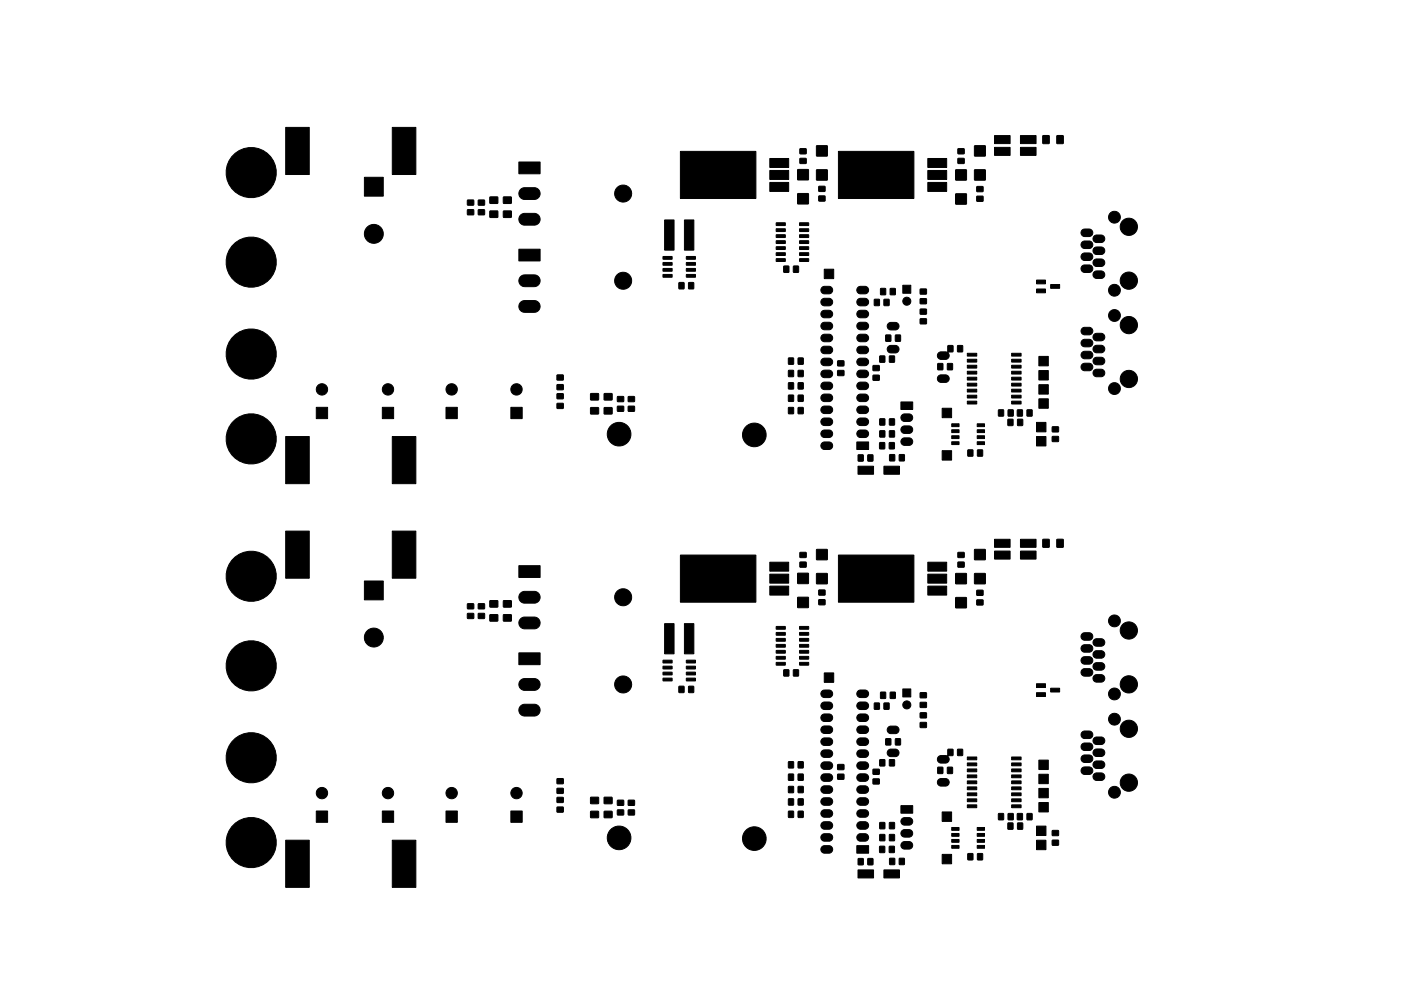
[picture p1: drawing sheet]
<svg xmlns="http://www.w3.org/2000/svg" width="297mm" height="210mm" viewBox="0 0 297 210" stroke-linecap="round" stroke-linejoin="round" font-family="sans-serif">
<g fill="#000" stroke="#000" stroke-width=".21">
<path d="M60.6 27h5v10h-5zM83.2 27h5v10h-5zM110.4 40.2l.6-.4h2.3a1.25 1.25 0 0 1 1.2 1.3 1.25 1.25 0 0 1-1.2 1.2h-2.1a1.25 1.25 0 0 1-1.1-.8 1.25 1.25 0 0 1 .3-1.3zM110 34.4h4.5v2.5h-4.5zM163.2 36.2h4v1.9h-4zM163.2 33.6h4v1.9h-4zM169.6 33.6h1.3v1l-1.3 .1zM169.6 31.6l1.3-.1v1.1h-1.3zM169.1 36h2.3v2.1h-2.3zM173.6 39.5h1.3v1.1h-1.3zM173.1 36h2.3v2.2h-2.3zM173.1 30.9h2.3v2.2h-2.3z"/>
<path d="M196.7 36.2h4v1.9h-4zM196.7 33.6h4v1.9h-4zM203.1 33.6h1.3v1l-1.3 .1zM203.1 31.6l1.3-.1v1.1h-1.3zM202.6 36h2.3v2.2h-2.3zM207.1 39.6h1.3v1l-1.3 .1zM206.6 36h2.3v2.2h-2.3zM206.6 30.9h2.3v2.2h-2.3zM210.9 31.3h3.3v1.7h-3.3zM210.9 28.8h3.3v1.7h-3.3zM216.4 31.3h3.3v1.7h-3.3zM216.4 28.8h3.3v1.7h-3.3z"/>
<path d="M221.1 28.8h1.4l-.1 1.7-1.3-.1zM224.1 28.8h1.3v1.7l-1.3-.1zM77.3 37.6h4v4h-4zM99.1 44.5h1.3v1l-1.2 .1zM99.1 42.5l1.3-.1v1.1h-1.2zM101.4 44.5h1.3v1l-1.3 .1zM101.4 42.5l1.3-.1v1.1h-1.3zM103.9 44.8h1.6v1.3h-1.6zM103.9 41.8h1.6v1.3l-1.6 .1zM106.7 44.8h1.7v1.3h-1.6zM106.7 41.8h1.7v1.3l-1.6 .1zM110.4 58.7l.6-.4h2.3a1.25 1.25 0 0 1 1.2 1.3 1.25 1.25 0 0 1-1.2 1.2h-2.1a1.25 1.25 0 0 1-1.1-.8 1.25 1.25 0 0 1 .3-1.3z"/>
<path d="M110.4 45.6l.6-.3h2.3a1.25 1.25 0 0 1 1.2 1.2 1.25 1.25 0 0 1-1.2 1.3h-2.1a1.25 1.25 0 0 1-1.1-.8 1.25 1.25 0 0 1 .3-1.4zM110 52.9h4.5v2.5h-4.5zM140.6 58.2h1.8l.1 .6h-1.9zM140.6 57h1.8l.1 .5-1.9 .1zM140.6 55.7h1.8l.1 .5-1.9 .1zM140.6 54.4h1.8l.1 .5-1.9 .1zM140.9 46.7h2v6.4h-2zM144 60h1v1.3l-1.1-.1zM146 60h1.1l-.1 1.3-1-.1zM145.1 46.7h2v6.4h-2zM145.5 58.2h1.9l.1 .6h-1.9zM145.5 57h1.9l.1 .5-1.9 .1z"/>
<path d="M145.5 55.7h1.9l.1 .5-1.9 .1zM145.5 54.4h1.9l.1 .5-1.9 .1zM144.3 32.1h16v10h-16zM164.6 54.9h1.8l.1 .5-1.9 .1zM164.6 53.6h1.8l.1 .5-1.9 .1zM164.6 52.4l1.8-.1 .1 .6h-1.9zM164.6 51.1h1.8l.1 .5-1.9 .1zM164.6 49.8h1.8l.1 .5-1.9 .1zM164.6 48.6l1.8-.1 .1 .6h-1.9zM164.6 47.3h1.8l.1 .5-1.9 .1zM166.2 56.5h1.1l-.1 1.3-1-.1zM163.2 38.7h4v1.9h-4z"/>
<path d="M168.2 56.5h1.1v1.3l-1.1-.1zM169.1 41.1h2.3v2.1h-2.3zM169.5 54.9h1.9l.1 .5-1.9 .1zM169.5 53.6h1.9l.1 .5-1.9 .1zM169.5 52.4l1.9-.1 .1 .6h-1.9zM169.5 51.1h1.9l.1 .5-1.9 .1zM169.5 49.8h1.9l.1 .5-1.9 .1zM169.5 48.6l1.9-.1 .1 .6h-1.9zM169.5 47.3h1.9l.1 .5-1.9 .1zM173.6 41.6h1.3v1l-1.3 .1zM174.8 57.1h2v2h-2zM177.8 32.1h16v10h-16z"/>
<path d="M196.7 38.7h4v1.9h-4zM202.6 41.1h2.3v2.2h-2.3zM207.1 41.6h1.3v1.1h-1.3zM229.4 56.4l.4-.2h1.1a.8 .8 0 0 1 .8 .8 .8 .8 0 0 1-.8 .8h-1a.8 .8 0 0 1-.7-.5 .8 .8 0 0 1 .2-.9zM229.4 53.9l.4-.2h1.1a.8 .8 0 0 1 .8 .8 .8 .8 0 0 1-.8 .8h-.9a.8 .8 0 0 1-.8-.5 .8 .8 0 0 1 .2-.9zM229.4 51.4l.4-.3h1.1a.8 .8 0 0 1 .8 .8 .8 .8 0 0 1-.8 .8h-1a.8 .8 0 0 1-.7-.5 .8 .8 0 0 1 .2-.8zM229.4 48.8l.4-.2h1.1a.8 .8 0 0 1 .8 .8 .8 .8 0 0 1-.8 .8h-1a.8 .8 0 0 1-.7-.5 .8 .8 0 0 1 .2-.9zM232 57.7l.4-.2h1.1a.8 .8 0 0 1 .7 .8 .8 .8 0 0 1-.7 .8h-1a.8 .8 0 0 1-.7-.5 .8 .8 0 0 1 .2-.9zM232 55.2l.4-.2 1.1-.1a.8 .8 0 0 1 .7 .8 .8 .8 0 0 1-.7 .8h-1a.8 .8 0 0 1-.7-.5 .8 .8 0 0 1 .2-.8zM232 52.6l.4-.2h1.1a.8 .8 0 0 1 .7 .8 .8 .8 0 0 1-.7 .8h-1a.8 .8 0 0 1-.7-.5 .8 .8 0 0 1 .2-.9zM232 50.1l.4-.2h1.1a.8 .8 0 0 1 .7 .8 .8 .8 0 0 1-.7 .8h-1a.8 .8 0 0 1-.7-.6 .8 .8 0 0 1 .2-.8zM110.4 64.1l.6-.3h2.3a1.25 1.25 0 0 1 1.2 1.2 1.25 1.25 0 0 1-1.2 1.3h-2.1a1.25 1.25 0 0 1-1.1-.8 1.25 1.25 0 0 1 .3-1.4z"/>
<path d="M118.1 79.6l1.3-.1v1.1h-1.3zM167.2 78.6h1.1l-.1 1.3h-1zM167.2 76h1.1l-.1 1.3-1-.1zM169.2 78.6h1.1v1.3h-1.1zM169.2 76h1.1v1.3l-1.1-.1zM174.3 76.2l.4-.2h1.1a.8 .8 0 0 1 .7 .8 .8 .8 0 0 1-.7 .8h-1a.8 .8 0 0 1-.7-.5 .8 .8 0 0 1 .2-.9zM174.3 78.8l.4-.3h1.1a.8 .8 0 0 1 .7 .8 .8 .8 0 0 1-.7 .8l-1.4-.1a.8 .8 0 0 1-.1-1.2zM174.3 73.7l.4-.2 1.1-.1a.8 .8 0 0 1 .7 .8 .8 .8 0 0 1-.7 .8h-1a.8 .8 0 0 1-.7-.5 .8 .8 0 0 1 .2-.8zM174.3 71.1l.4-.2h1.1a.8 .8 0 0 1 .7 .8 .8 .8 0 0 1-.7 .8h-1a.8 .8 0 0 1-.7-.5 .8 .8 0 0 1 .2-.9zM174.3 68.6l.4-.2h1.1a.8 .8 0 0 1 .7 .8 .8 .8 0 0 1-.7 .8h-1a.8 .8 0 0 1-.7-.5 .8 .8 0 0 1 .2-.9zM174.3 66.1l.4-.3h1.1a.8 .8 0 0 1 .7 .8 .8 .8 0 0 1-.7 .8h-1a.8 .8 0 0 1-.7-.5 .8 .8 0 0 1 .2-.8zM174.3 63.5l.4-.2h1.1a.8 .8 0 0 1 .7 .8 .8 .8 0 0 1-.7 .8h-1a.8 .8 0 0 1-.7-.5 .8 .8 0 0 1 .2-.9z"/>
<path d="M174.3 61l.4-.2 1.1-.1a.8 .8 0 0 1 .7 .8 .8 .8 0 0 1-.7 .8h-1a.8 .8 0 0 1-.7-.5 .8 .8 0 0 1 .2-.8zM177.6 78.6h1.3v1l-1.3 .1zM177.6 76.6l1.3-.1v1.1h-1.3zM181.9 76.2l.4-.2h1.1a.8 .8 0 0 1 .8 .8 .8 .8 0 0 1-.8 .8h-1a.8 .8 0 0 1-.7-.5 .8 .8 0 0 1 .2-.9zM181.9 78.8l.4-.3h1.1a.8 .8 0 0 1 .8 .8 .8 .8 0 0 1-.8 .8l-1.4-.1a.8 .8 0 0 1-.1-1.2zM181.9 73.7l.4-.2 1.1-.1a.8 .8 0 0 1 .8 .8 .8 .8 0 0 1-.8 .8h-1a.8 .8 0 0 1-.7-.5 .8 .8 0 0 1 .2-.8zM181.9 71.1l.4-.2h1.1a.8 .8 0 0 1 .8 .8 .8 .8 0 0 1-.8 .8h-1a.8 .8 0 0 1-.7-.5 .8 .8 0 0 1 .2-.9zM181.9 68.6l.4-.2h1.1a.8 .8 0 0 1 .8 .8 .8 .8 0 0 1-.8 .8h-1a.8 .8 0 0 1-.7-.5 .8 .8 0 0 1 .2-.9zM181.9 66.1l.4-.3h1.1a.8 .8 0 0 1 .8 .8 .8 .8 0 0 1-.8 .8h-1a.8 .8 0 0 1-.7-.5 .8 .8 0 0 1 .2-.8zM181.9 63.5l.4-.2h1.1a.8 .8 0 0 1 .8 .8 .8 .8 0 0 1-.8 .8h-1a.8 .8 0 0 1-.7-.5 .8 .8 0 0 1 .2-.9zM181.9 61l.4-.2 1.1-.1a.8 .8 0 0 1 .8 .8 .8 .8 0 0 1-.8 .8h-1a.8 .8 0 0 1-.7-.5 .8 .8 0 0 1 .2-.8zM185.1 79.6h1.3v1l-1.3 .1z"/>
<path d="M185.1 77.6l1.3-.1v1.1h-1.3zM185.4 63.5h1.1l-.1 1.3h-1zM186.5 75.5l1.1 .1v1.3l-1.1-.1zM186.7 61.2h1.1l-.1 1.3h-1zM187.4 63.5h1.1v1.3h-1.1zM187.8 71.1h1.1l-.1 1.3h-1zM188.6 75.5l1.1 .1-.1 1.3-1-.1zM188.8 61.2h1v1.3h-1.1zM188.3 73.5l.4-.2h1.1a.8 .8 0 0 1 .8 .8 .8 .8 0 0 1-.8 .8h-.9a.8 .8 0 0 1-.7-.5 .8 .8 0 0 1 .1-.9zM188.3 68.6l.4-.2h1.1a.8 .8 0 0 1 .8 .8 .8 .8 0 0 1-.8 .8h-1a.8 .8 0 0 1-.7-.5 .8 .8 0 0 1 .2-.9zM189.9 71.1h1v1.3h-1.1zM191.4 60.5h1.7v1.7h-1.7z"/>
<path d="M195.1 67.6h1.3v1.1h-1.3zM195.1 65.6h1.3v1l-1.3 .1zM195.1 63.4h1.3v1l-1.3 .1zM195.1 61.3h1.3v1.1h-1.3zM198.8 77.1l1.1 .1v1.3l-1.1-.1zM199 79.8l.4-.3h1.1a.8 .8 0 0 1 .7 .8 .8 .8 0 0 1-.7 .8h-1a.8 .8 0 0 1-.7-.5 .8 .8 0 0 1 .2-.8zM200.9 77.1l1.1 .1-.1 1.3-1-.1zM199 74.9l.5-.2h1.4l.1-1.3 1-.1 .1 1.3-1.1 .2a.89 .89 0 0 1-.5 1.5l-1.3-.1a.8 .8 0 0 1-.2-1.3zM203 73.3l1.1 .1v1.3l-1.1-.1zM205.1 78.8h2v.6h-2zM205.1 77.5h2v.6h-2zM205.1 76.2h2v.6h-2z"/>
<path d="M205.1 75h2v.6h-2zM214.5 78.8h2v.6h-2zM214.5 77.5h2v.6h-2zM214.5 76.2h2v.6h-2zM214.5 75h2v.6h-2zM219.8 61.3h1.9v.8h-1.9zM219.8 59.4h1.9v.8h-1.9zM220.3 75.6h2v2h-2zM222.8 60.4h1.9v.8h-1.9zM229.4 77.3l.4-.2h1.1a.8 .8 0 0 1 .8 .8 .8 .8 0 0 1-.8 .8h-1.1a.8 .8 0 0 1-.4-1.4zM229.4 74.8l.4-.3h1.1a.8 .8 0 0 1 .8 .8 .8 .8 0 0 1-.8 .8h-.9a.8 .8 0 0 1-.8-.5 .8 .8 0 0 1 .2-.8zM229.4 72.2l.4-.2h1.1a.8 .8 0 0 1 .8 .8 .8 .8 0 0 1-.8 .8h-1.1a.8 .8 0 0 1-.4-1.4z"/>
<path d="M229.4 69.7l.4-.2 1.1-.1a.8 .8 0 0 1 .8 .8 .8 .8 0 0 1-.8 .8h-1.1a.8 .8 0 0 1-.4-1.3zM232 78.6l.4-.3h1.1a.8 .8 0 0 1 .7 .8 .8 .8 0 0 1-.7 .8h-1a.8 .8 0 0 1-.7-.5 .8 .8 0 0 1 .2-.8zM232 76l.4-.2h1.1a.8 .8 0 0 1 .7 .8 .8 .8 0 0 1-.7 .8h-1a.8 .8 0 0 1-.7-.5 .8 .8 0 0 1 .2-.9zM232 73.5l.4-.2h1.1a.8 .8 0 0 1 .7 .8 .8 .8 0 0 1-.7 .8h-1a.8 .8 0 0 1-.7-.6 .8 .8 0 0 1 .2-.8zM232 70.9l.4-.2h1.1a.8 .8 0 0 1 .7 .8 .8 .8 0 0 1-.7 .8h-1a.8 .8 0 0 1-.7-.5 .8 .8 0 0 1 .2-.9zM67.1 86.4h2.4v2.4h-2.4zM81.1 86.4h2.4v2.4h-2.4zM94.6 86.4h2.4v2.4h-2.4zM108.3 86.4h2.4v2.4h-2.4zM118.1 85.6h1.3v1l-1.3 .1zM118.1 83.5h1.3v1.1h-1.3zM118.1 81.6h1.3v1l-1.3 .1z"/>
<path d="M125.2 86.5h1.7v1.3h-1.6zM125.2 83.5h1.7v1.3l-1.6 .1zM128.1 86.5h1.6l.1 1.3h-1.7zM128.1 83.5h1.6l.1 1.3-1.7 .1zM130.9 86.2h1.3v1l-1.3 .1zM130.9 84.2l1.3-.1v1.1h-1.3zM133.2 86.2h1.3v1l-1.3 .1zM133.2 84.2l1.3-.1v1.1h-1.3zM167.2 86.5h1.1l-.1 1.3-1-.1zM167.2 83.8l1.1 .1-.1 1.3-1-.1zM167.2 81.2h1.1l-.1 1.3h-1zM169.2 86.5h1.1v1.3l-1.1-.1z"/>
<path d="M169.2 83.8l1.1 .1v1.3l-1.1-.1zM169.2 81.2h1.1v1.3h-1.1zM174.3 94l.4-.2h1.1a.8 .8 0 0 1 .7 .8 .8 .8 0 0 1-.7 .8h-1a.8 .8 0 0 1-.7-.5 .8 .8 0 0 1 .2-.9zM174.3 91.5l.4-.3h1.1a.8 .8 0 0 1 .7 .8 .8 .8 0 0 1-.7 .8h-1a.8 .8 0 0 1-.7-.5 .8 .8 0 0 1 .2-.8zM174.3 88.9l.4-.2h1.1a.8 .8 0 0 1 .7 .8 .8 .8 0 0 1-.7 .8h-1a.8 .8 0 0 1-.7-.5 .8 .8 0 0 1 .2-.9zM174.3 86.4l.4-.2 1.1-.1a.8 .8 0 0 1 .7 .8 .8 .8 0 0 1-.7 .8h-1a.8 .8 0 0 1-.7-.5 .8 .8 0 0 1 .2-.8zM174.3 83.8l.4-.2h1.1a.8 .8 0 0 1 .7 .8 .8 .8 0 0 1-.7 .8h-1a.8 .8 0 0 1-.7-.5 .8 .8 0 0 1 .2-.9zM174.3 81.3l.4-.2h1.1a.8 .8 0 0 1 .7 .8 .8 .8 0 0 1-.7 .8h-1a.8 .8 0 0 1-.7-.6 .8 .8 0 0 1 .2-.8zM182 96.5h1v1.3h-1.1zM181.9 91.5l.4-.3h1.1a.8 .8 0 0 1 .8 .8 .8 .8 0 0 1-.8 .8h-1a.8 .8 0 0 1-.7-.5 .8 .8 0 0 1 .2-.8zM181.9 88.9l.4-.2h1.1a.8 .8 0 0 1 .8 .8 .8 .8 0 0 1-.8 .8h-1a.8 .8 0 0 1-.7-.5 .8 .8 0 0 1 .2-.9zM181.9 86.4l.4-.2 1.1-.1a.8 .8 0 0 1 .8 .8 .8 .8 0 0 1-.8 .8h-1a.8 .8 0 0 1-.7-.5 .8 .8 0 0 1 .2-.8z"/>
<path d="M181.9 83.8l.4-.2h1.1a.8 .8 0 0 1 .8 .8 .8 .8 0 0 1-.8 .8h-1a.8 .8 0 0 1-.7-.5 .8 .8 0 0 1 .2-.9zM181.9 81.3l.4-.2h1.1a.8 .8 0 0 1 .8 .8 .8 .8 0 0 1-.8 .8h-1a.8 .8 0 0 1-.7-.6 .8 .8 0 0 1 .2-.8zM181.7 93.8h2.5v1.6h-2.5zM184 96.5h1.1l-.1 1.3h-1zM186.5 93.9h1.1l-.1 1.3h-1zM186.5 91.4h1.1v1.3h-1.1zM186.5 88.9h1.1v1.3l-1.1-.1zM188.6 93.9h1v1.3h-1.1zM188.6 91.4h1.1l-.1 1.3h-1zM188.6 88.9h1.1l-.1 1.3-1-.1zM188.6 96.5h1.1l-.1 1.3-1-.1zM190.7 96.5h1v1.3l-1-.1z"/>
<path d="M191.2 93.1l.5-.2h1a.8 .8 0 0 1 .8 .8 .8 .8 0 0 1-.8 .8h-.9a.8 .8 0 0 1-.7-.5 .8 .8 0 0 1 .1-.9zM191.2 90.6l.5-.2h1a.8 .8 0 0 1 .8 .8 .8 .8 0 0 1-.8 .8l-1.3-.1a.8 .8 0 0 1-.2-1.3zM191.2 88.1l.5-.3h1a.8 .8 0 0 1 .8 .8 .8 .8 0 0 1-.8 .8h-1a.8 .8 0 0 1-.6-.5 .8 .8 0 0 1 .1-.8zM191 85.3h2.5v1.6h-2.5zM199.8 95.6h2v2h-2zM199.8 86.6h2v2h-2zM201.8 93.7h1.5v.6h-1.5zM201.8 92.5h1.5v.6h-1.5zM201.8 91.2h1.5v.6h-1.5zM201.8 89.9h1.5v.6h-1.5zM205.2 95.5h1.1l-.1 1.3-1-.1zM205.1 85.1h2v.6h-2z"/>
<path d="M205.1 83.8h2v.6h-2zM205.1 82.6h2v.6h-2zM205.1 81.3h2v.6h-2zM205.1 80h2v.6h-2zM207.3 95.5h1v1.3l-1.1-.1zM207.2 93.7h1.5v.6h-1.5zM207.2 92.5h1.5v.6h-1.5zM207.2 91.2h1.5v.6h-1.5zM207.2 89.9h1.5v.6h-1.5zM211.7 87h1.1l-.1 1.3-1-.1zM213.7 89h1.1l-.1 1.3-1-.1zM213.8 87h1v1.3l-1.1-.1z"/>
<path d="M214.5 85.1h2v.6h-2zM214.5 83.8h2v.6h-2zM214.5 82.6h2v.6h-2zM214.5 81.3h2v.6h-2zM214.5 80h2v.6h-2zM215.7 87h1.1l-.1 1.3-1-.1zM215.8 89h1v1.3l-1.1-.1zM217.8 87h1v1.3l-1.1-.1zM219.8 92.6h2v2h-2zM219.8 89.6h2v2h-2zM220.3 84.6h2v2h-2zM220.3 81.6h2v2h-2z"/>
<path d="M220.3 78.6h2v2h-2zM223.1 92.6h1.3v1l-1.3 .1zM223.1 90.6l1.3-.1v1.1h-1.3zM60.6 92.6h5v10h-5zM83.2 92.6h5v10h-5zM169.6 119.3l1.3-.1v1.1h-1.3zM169.6 117.2h1.3v1l-1.3 .1zM173.1 116.6h2.3v2.1h-2.3zM181.9 98.9h3.3v1.7h-3.3zM187.4 98.9h3.3v1.7h-3.3zM203.1 119.3l1.3-.1v1.1h-1.3zM203.1 117.2h1.3v1l-1.3 .1z"/>
<path d="M206.6 116.6h2.3v2.1h-2.3zM210.9 116.9h3.3v1.7h-3.3zM210.9 114.4h3.3v1.7h-3.3zM216.4 116.9h3.3v1.7h-3.3zM216.4 114.4h3.3v1.7h-3.3zM221.1 114.4l1.4 .1-.1 1.6h-1.3zM224.1 114.4l1.3 .1v1.6h-1.3zM60.6 112.7h5v10h-5zM77.3 123.3h4v4h-4zM83.2 112.7h5v10h-5zM99.1 130.2l1.3-.1v1.1h-1.2zM99.1 128.1h1.3v1l-1.2 .1z"/>
<path d="M101.4 130.2l1.3-.1v1.1h-1.3zM101.4 128.1h1.3v1l-1.3 .1zM103.9 130.4h1.6v1.3l-1.6 .1zM103.9 127.5l1.6-.1v1.4h-1.6zM106.7 130.4h1.7v1.3l-1.6 .1zM106.7 127.5l1.7-.1v1.4h-1.6zM110.4 131.3l.6-.4h2.3a1.25 1.25 0 0 1 1.2 1.3 1.25 1.25 0 0 1-1.2 1.2h-2.1a1.25 1.25 0 0 1-1.1-.8 1.25 1.25 0 0 1 .3-1.3zM110.4 125.8l.6-.3h2.3a1.25 1.25 0 0 1 1.2 1.2 1.25 1.25 0 0 1-1.2 1.3h-2.1a1.25 1.25 0 0 1-1.1-.8 1.25 1.25 0 0 1 .3-1.4zM110 120h4.5v2.5h-4.5zM140.9 132.3h2v6.4h-2zM145.1 132.3h2v6.4h-2zM144.3 117.8h16v10h-16z"/>
<path d="M164.6 139.3h1.8l.1 .5-1.9 .1zM164.6 138h1.8l.1 .5-1.9 .1zM164.6 136.7h1.8l.1 .5-1.9 .1zM164.6 135.5h1.8l.1 .5h-1.9zM164.6 134.2h1.8l.1 .5-1.9 .1zM164.6 132.9h1.8l.1 .5-1.9 .1zM163.2 124.4h4v1.9h-4zM163.2 121.8h4v1.9h-4zM163.2 119.3h4v1.9h-4zM169.1 126.7h2.3v2.2h-2.3zM169.1 121.6h2.3v2.2h-2.3zM169.5 139.3h1.9l.1 .5-1.9 .1z"/>
<path d="M169.5 138h1.9l.1 .5-1.9 .1zM169.5 136.7h1.9l.1 .5-1.9 .1zM169.5 135.5h1.9l.1 .5h-1.9zM169.5 134.2h1.9l.1 .5-1.9 .1zM169.5 132.9h1.9l.1 .5-1.9 .1zM173.6 127.2h1.3v1.1h-1.3zM173.6 125.2h1.3v1l-1.3 .1zM173.1 121.7h2.3v2.1h-2.3zM177.8 117.8h16v10h-16zM196.7 124.4h4v1.9h-4zM196.7 121.8h4v1.9h-4zM196.7 119.3h4v1.9h-4z"/>
<path d="M202.6 126.8h2.3v2.1h-2.3zM202.6 121.7h2.3v2.1h-2.3zM207.1 127.3h1.3v1l-1.3 .1zM207.1 125.2h1.3v1.1h-1.3zM206.6 121.7h2.3v2.1h-2.3zM229.4 139.6l.4-.3h1.1a.8 .8 0 0 1 .8 .8 .8 .8 0 0 1-.8 .8h-.9a.8 .8 0 0 1-.8-.5 .8 .8 0 0 1 .2-.8zM229.4 137l.4-.2h1.1a.8 .8 0 0 1 .8 .8 .8 .8 0 0 1-.8 .8h-1a.8 .8 0 0 1-.7-.6 .8 .8 0 0 1 .2-.8zM229.4 134.5l.4-.2 1.1-.1a.8 .8 0 0 1 .8 .8 .8 .8 0 0 1-.8 .8h-1a.8 .8 0 0 1-.7-.5 .8 .8 0 0 1 .2-.8zM232 138.3l.4-.2 1.1-.1a.8 .8 0 0 1 .7 .8 .8 .8 0 0 1-.7 .8h-1a.8 .8 0 0 1-.7-.5 .8 .8 0 0 1 .2-.8zM232 135.7l.4-.2h1.1a.8 .8 0 0 1 .7 .8 .8 .8 0 0 1-.7 .8h-1a.8 .8 0 0 1-.7-.5 .8 .8 0 0 1 .2-.9zM110.4 149.8l.6-.4h2.3a1.25 1.25 0 0 1 1.2 1.3 1.25 1.25 0 0 1-1.2 1.2h-2.1a1.25 1.25 0 0 1-1.1-.8 1.25 1.25 0 0 1 .3-1.3zM110.4 144.3l.6-.3h2.3a1.25 1.25 0 0 1 1.2 1.2 1.25 1.25 0 0 1-1.2 1.3h-2.1a1.25 1.25 0 0 1-1.1-.8 1.25 1.25 0 0 1 .3-1.4z"/>
<path d="M110 138.5h4.5v2.5h-4.5zM140.6 143.9h1.8l.1 .5-1.9 .1zM140.6 142.6h1.8l.1 .5-1.9 .1zM140.6 141.4l1.8-.1 .1 .6h-1.9zM140.6 140.1h1.8l.1 .5-1.9 .1zM144 145.6h1v1.3h-1.1zM146 145.6h1.1l-.1 1.3h-1zM145.5 143.9h1.9l.1 .5-1.9 .1zM145.5 142.6h1.9l.1 .5-1.9 .1zM145.5 141.4l1.9-.1 .1 .6h-1.9zM145.5 140.1h1.9l.1 .5-1.9 .1zM164.6 140.6l1.8-.1 .1 .6h-1.9z"/>
<path d="M166.2 142.1h1.1l-.1 1.3h-1zM168.2 142.1h1.1v1.3h-1.1zM169.5 140.6l1.9-.1 .1 .6h-1.9zM174.3 159.3l.4-.2h1.1a.8 .8 0 0 1 .7 .8 .8 .8 0 0 1-.7 .8h-1a.8 .8 0 0 1-.7-.5 .8 .8 0 0 1 .2-.9zM174.3 156.8l.4-.2h1.1a.8 .8 0 0 1 .7 .8 .8 .8 0 0 1-.7 .8h-1a.8 .8 0 0 1-.7-.6 .8 .8 0 0 1 .2-.8zM174.3 154.2l.4-.2h1.1a.8 .8 0 0 1 .7 .8 .8 .8 0 0 1-.7 .8h-1a.8 .8 0 0 1-.7-.5 .8 .8 0 0 1 .2-.9zM174.3 151.7l.4-.2h1.1a.8 .8 0 0 1 .7 .8 .8 .8 0 0 1-.7 .8h-1a.8 .8 0 0 1-.7-.5 .8 .8 0 0 1 .2-.9zM174.3 149.2l.4-.3h1.1a.8 .8 0 0 1 .7 .8 .8 .8 0 0 1-.7 .8h-1a.8 .8 0 0 1-.7-.5 .8 .8 0 0 1 .2-.8zM174.3 146.6l.4-.2h1.1a.8 .8 0 0 1 .7 .8 .8 .8 0 0 1-.7 .8h-1a.8 .8 0 0 1-.7-.5 .8 .8 0 0 1 .2-.9zM174.8 142.8h2v2h-2zM181.9 159.3l.4-.2h1.1a.8 .8 0 0 1 .8 .8 .8 .8 0 0 1-.8 .8h-1a.8 .8 0 0 1-.7-.5 .8 .8 0 0 1 .2-.9zM181.9 156.8l.4-.2h1.1a.8 .8 0 0 1 .8 .8 .8 .8 0 0 1-.8 .8h-1a.8 .8 0 0 1-.7-.6 .8 .8 0 0 1 .2-.8z"/>
<path d="M181.9 154.2l.4-.2h1.1a.8 .8 0 0 1 .8 .8 .8 .8 0 0 1-.8 .8h-1a.8 .8 0 0 1-.7-.5 .8 .8 0 0 1 .2-.9zM181.9 151.7l.4-.2h1.1a.8 .8 0 0 1 .8 .8 .8 .8 0 0 1-.8 .8h-1a.8 .8 0 0 1-.7-.5 .8 .8 0 0 1 .2-.9zM181.9 149.2l.4-.3h1.1a.8 .8 0 0 1 .8 .8 .8 .8 0 0 1-.8 .8h-1a.8 .8 0 0 1-.7-.5 .8 .8 0 0 1 .2-.8zM181.9 146.6l.4-.2h1.1a.8 .8 0 0 1 .8 .8 .8 .8 0 0 1-.8 .8h-1a.8 .8 0 0 1-.7-.5 .8 .8 0 0 1 .2-.9zM185.4 149.2h1.1l-.1 1.3-1-.1zM186.7 146.9h1.1l-.1 1.3-1-.1zM187.4 149.2h1.1v1.3l-1.1-.1zM187.8 156.7l1.1 .1-.1 1.3-1-.1zM188.8 146.9h1v1.3l-1.1-.1zM188.3 159.2l.4-.3h1.1a.8 .8 0 0 1 .8 .8 .8 .8 0 0 1-.8 .8h-.9a.8 .8 0 0 1-.7-.5 .8 .8 0 0 1 .1-.8zM188.3 154.3l.4-.2h1.1a.8 .8 0 0 1 .8 .8 .8 .8 0 0 1-.8 .8l-1-.1a.8 .8 0 0 1-.7-.5 .8 .8 0 0 1 .2-.8zM189.9 156.7l1 .1v1.3l-1.1-.1z"/>
<path d="M191.4 146.2h1.7v1.7h-1.7zM195.1 153.3h1.3v1l-1.3 .1zM195.1 151.2h1.3v1.1h-1.3zM195.1 149h1.3v1.1h-1.3zM195.1 147h1.3v1l-1.3 .1zM199 160.5l.5-.2 1.4 .1 .1-1.4h1l.1 1.3-1.1 .1a.89 .89 0 0 1-.5 1.5l-1.3-.1a.8 .8 0 0 1-.2-1.3zM203 159h1.1v1.3h-1.1zM219.8 147h1.9v.8h-1.9zM219.8 145.1h1.9v.8h-1.9zM222.8 146h1.9v.8h-1.9zM229.4 142.1l.4-.2h1.1a.8 .8 0 0 1 .8 .8 .8 .8 0 0 1-.8 .8h-1a.8 .8 0 0 1-.7-.6 .8 .8 0 0 1 .2-.8zM229.4 157.9l.4-.3h1.1a.8 .8 0 0 1 .8 .8 .8 .8 0 0 1-.8 .8h-1.1a.8 .8 0 0 1-.4-1.3z"/>
<path d="M229.4 155.3l.4-.2h1.1a.8 .8 0 0 1 .8 .8 .8 .8 0 0 1-.8 .8h-1.1a.8 .8 0 0 1-.4-1.4zM232 143.4l.4-.3h1.1a.8 .8 0 0 1 .7 .8 .8 .8 0 0 1-.7 .8h-1a.8 .8 0 0 1-.7-.5 .8 .8 0 0 1 .2-.8zM232 140.8l.4-.2h1.1a.8 .8 0 0 1 .7 .8 .8 .8 0 0 1-.7 .8h-1a.8 .8 0 0 1-.7-.5 .8 .8 0 0 1 .2-.9zM232 159.1l.4-.2h1.1a.8 .8 0 0 1 .7 .8 .8 .8 0 0 1-.7 .8h-1a.8 .8 0 0 1-.7-.5 .8 .8 0 0 1 .2-.9zM232 156.6l.4-.2h1.1a.8 .8 0 0 1 .7 .8 .8 .8 0 0 1-.7 .8h-1a.8 .8 0 0 1-.7-.5 .8 .8 0 0 1 .2-.9zM67.1 172.1h2.4v2.4h-2.4zM81.1 172.1h2.4v2.4h-2.4zM94.6 172.1h2.4v2.4h-2.4zM108.3 172.1h2.4v2.4h-2.4zM118.1 171.2h1.3v1.1h-1.3zM118.1 169.2h1.3v1l-1.3 .1zM118.1 167.3l1.3-.1v1.1h-1.3z"/>
<path d="M118.1 165.2h1.3v1l-1.3 .1zM125.2 172.1h1.7v1.3l-1.6 .1zM125.2 169.2l1.7-.1v1.4h-1.6zM128.1 172.1h1.6l.1 1.3-1.7 .1zM128.1 169.2l1.6-.1 .1 1.4h-1.7zM130.9 171.9l1.3-.1v1.1h-1.3zM130.9 169.8h1.3v1l-1.3 .1zM133.2 171.9l1.3-.1v1.1h-1.3zM133.2 169.8h1.3v1l-1.3 .1zM167.2 172.1h1.1l-.1 1.3h-1zM167.2 169.5h1.1l-.1 1.3h-1zM167.2 166.9h1.1l-.1 1.3-1-.1z"/>
<path d="M167.2 164.2l1.1 .1-.1 1.3-1-.1zM167.2 161.6h1.1l-.1 1.3h-1zM169.2 172.1h1.1v1.3h-1.1zM169.2 169.5h1.1v1.3h-1.1zM169.2 166.9h1.1v1.3l-1.1-.1zM169.2 164.2l1.1 .1v1.3l-1.1-.1zM169.2 161.6h1.1v1.3h-1.1zM174.3 161.9l.4-.3h1.1a.8 .8 0 0 1 .7 .8 .8 .8 0 0 1-.7 .8h-1a.8 .8 0 0 1-.7-.5 .8 .8 0 0 1 .2-.8zM174.3 179.6l.4-.2h1.1a.8 .8 0 0 1 .7 .8 .8 .8 0 0 1-.7 .8h-1a.8 .8 0 0 1-.7-.5 .8 .8 0 0 1 .2-.9zM174.3 177.1l.4-.2h1.1a.8 .8 0 0 1 .7 .8 .8 .8 0 0 1-.7 .8h-1a.8 .8 0 0 1-.7-.5 .8 .8 0 0 1 .2-.9zM174.3 174.6l.4-.3h1.1a.8 .8 0 0 1 .7 .8 .8 .8 0 0 1-.7 .8h-1a.8 .8 0 0 1-.7-.5 .8 .8 0 0 1 .2-.8zM174.3 172l.4-.2h1.1a.8 .8 0 0 1 .7 .8 .8 .8 0 0 1-.7 .8h-1a.8 .8 0 0 1-.7-.5 .8 .8 0 0 1 .2-.9z"/>
<path d="M174.3 169.5l.4-.2h1.1a.8 .8 0 0 1 .7 .8 .8 .8 0 0 1-.7 .8h-1a.8 .8 0 0 1-.7-.6 .8 .8 0 0 1 .2-.8zM174.3 166.9l.4-.2h1.1a.8 .8 0 0 1 .7 .8 .8 .8 0 0 1-.7 .8h-1a.8 .8 0 0 1-.7-.5 .8 .8 0 0 1 .2-.9zM174.3 164.4l.4-.2h1.1a.8 .8 0 0 1 .7 .8 .8 .8 0 0 1-.7 .8l-1.4-.2a.8 .8 0 0 1-.1-1.2zM177.6 164.3l1.3-.1v1.1h-1.3zM177.6 162.2h1.3v1l-1.3 .1zM181.9 161.9l.4-.3h1.1a.8 .8 0 0 1 .8 .8 .8 .8 0 0 1-.8 .8h-1a.8 .8 0 0 1-.7-.5 .8 .8 0 0 1 .2-.8zM181.9 177.1l.4-.2h1.1a.8 .8 0 0 1 .8 .8 .8 .8 0 0 1-.8 .8h-1a.8 .8 0 0 1-.7-.5 .8 .8 0 0 1 .2-.9zM181.9 174.6l.4-.3h1.1a.8 .8 0 0 1 .8 .8 .8 .8 0 0 1-.8 .8h-1a.8 .8 0 0 1-.7-.5 .8 .8 0 0 1 .2-.8zM181.9 172l.4-.2h1.1a.8 .8 0 0 1 .8 .8 .8 .8 0 0 1-.8 .8h-1a.8 .8 0 0 1-.7-.5 .8 .8 0 0 1 .2-.9zM181.9 169.5l.4-.2h1.1a.8 .8 0 0 1 .8 .8 .8 .8 0 0 1-.8 .8h-1a.8 .8 0 0 1-.7-.6 .8 .8 0 0 1 .2-.8zM181.9 166.9l.4-.2h1.1a.8 .8 0 0 1 .8 .8 .8 .8 0 0 1-.8 .8h-1a.8 .8 0 0 1-.7-.5 .8 .8 0 0 1 .2-.9zM181.9 164.4l.4-.2h1.1a.8 .8 0 0 1 .8 .8 .8 .8 0 0 1-.8 .8l-1.4-.2a.8 .8 0 0 1-.1-1.2z"/>
<path d="M185.1 165.3l1.3-.1v1.1h-1.3zM185.1 163.2h1.3v1l-1.3 .1zM186.5 179.6h1.1l-.1 1.3-1-.1zM186.5 177.1h1.1v1.3l-1.1-.1zM186.5 174.5l1.1 .1v1.2h-1.1zM186.5 161.2h1.1v1.3h-1.1zM188.6 179.6h1v1.3l-1.1-.1zM188.6 177.1h1.1l-.1 1.3-1-.1zM188.6 174.5l1.1 .1-.1 1.2h-1zM188.6 161.2h1.1l-.1 1.3h-1zM191.2 178.8l.5-.2 1-.1a.8 .8 0 0 1 .8 .8 .8 .8 0 0 1-.8 .8h-.9a.8 .8 0 0 1-.7-.5 .8 .8 0 0 1 .1-.8zM191.2 176.2l.5-.2h1a.8 .8 0 0 1 .8 .8 .8 .8 0 0 1-.8 .8l-1.3-.1a.8 .8 0 0 1-.2-1.3z"/>
<path d="M191.2 173.7l.5-.2h1a.8 .8 0 0 1 .8 .8 .8 .8 0 0 1-.8 .8h-1a.8 .8 0 0 1-.6-.6 .8 .8 0 0 1 .1-.8zM191 170.9h2.5v1.6h-2.5zM198.8 162.8h1.1v1.3h-1.1zM199 165.4l.4-.2h1.1a.8 .8 0 0 1 .7 .8 .8 .8 0 0 1-.7 .8h-1a.8 .8 0 0 1-.7-.5 .8 .8 0 0 1 .2-.9zM199.8 172.3h2v2h-2zM200.9 162.8h1.1l-.1 1.3h-1zM201.8 179.4h1.5v.6h-1.5zM201.8 178.1h1.5v.6h-1.5zM201.8 176.8h1.5v.6h-1.5zM201.8 175.6h1.5v.6h-1.5zM205.1 170.8h2v.6h-2zM205.1 169.5h2v.6h-2z"/>
<path d="M205.1 168.2h2v.6h-2zM205.1 167h2v.6h-2zM205.1 165.7h2v.6h-2zM205.1 164.4h2v.6h-2zM205.1 163.1h2v.6h-2zM205.1 161.9h2v.6h-2zM205.1 160.6h2v.6h-2zM207.2 179.4h1.5v.6h-1.5zM207.2 178.1h1.5v.6h-1.5zM207.2 176.8h1.5v.6h-1.5zM207.2 175.6h1.5v.6h-1.5zM211.7 172.6h1.1l-.1 1.3h-1z"/>
<path d="M213.7 174.6h1.1l-.1 1.3h-1zM213.8 172.6h1v1.3h-1.1zM214.5 170.8h2v.6h-2zM214.5 169.5h2v.6h-2zM214.5 168.2h2v.6h-2zM214.5 167h2v.6h-2zM214.5 165.7h2v.6h-2zM214.5 164.4h2v.6h-2zM214.5 163.1h2v.6h-2zM214.5 161.9h2v.6h-2zM214.5 160.6h2v.6h-2zM215.7 172.6h1.1l-.1 1.3h-1z"/>
<path d="M215.8 174.6h1v1.3h-1.1zM217.8 172.6h1v1.3h-1.1zM219.8 175.3h2v2h-2zM220.3 170.3h2v2h-2zM220.3 167.3h2v2h-2zM220.3 164.3h2v2h-2zM220.3 161.3h2v2h-2zM223.1 178.3l1.3-.1v1.1h-1.3zM223.1 176.2h1.3v1l-1.3 .1zM229.4 162.9l.4-.2h1.1a.8 .8 0 0 1 .8 .8 .8 .8 0 0 1-.8 .8h-1.1a.8 .8 0 0 1-.4-1.4zM229.4 160.4l.4-.2h1.1a.8 .8 0 0 1 .8 .8 .8 .8 0 0 1-.8 .8h-.9a.8 .8 0 0 1-.8-.5 .8 .8 0 0 1 .2-.9zM232 164.2l.4-.2h1.1a.8 .8 0 0 1 .7 .8 .8 .8 0 0 1-.7 .8h-1a.8 .8 0 0 1-.7-.5 .8 .8 0 0 1 .2-.9z"/>
<path d="M232 161.7l.4-.2 1.1-.1a.8 .8 0 0 1 .7 .8 .8 .8 0 0 1-.7 .8h-1a.8 .8 0 0 1-.7-.5 .8 .8 0 0 1 .2-.8zM60.6 178.3h5v10h-5zM83.2 178.3h5v10h-5zM182 182.2h1v1.3l-1.1-.1zM181.7 179.4h2.5v1.6h-2.5zM184 182.2h1.1l-.1 1.3-1-.1zM181.9 184.6h3.3v1.7h-3.3zM188.6 182.1h1.1l-.1 1.3h-1zM187.4 184.6h3.3v1.7h-3.3zM190.7 182.1h1v1.3h-1zM199.8 181.3h2v2h-2zM205.2 181.1h1.1l-.1 1.3h-1z"/>
<path d="M207.3 181.1h1v1.3h-1.1zM219.8 178.3h2v2h-2z"/>
<circle cx="53.3" cy="36.6" r="5.3"/>
<circle cx="53.3" cy="55.6" r="5.3"/>
<circle cx="79.3" cy="49.6" r="2.01"/>
<circle cx="132.1" cy="59.6" r="1.81"/>
<circle cx="132.1" cy="41.1" r="1.8"/>
<circle cx="236.3" cy="46.1" r="1.26"/>
<circle cx="239.3" cy="48.1" r="1.83"/>
<circle cx="239.3" cy="59.6" r="1.83"/>
<circle cx="53.3" cy="75.1" r="5.3"/>
<circle cx="192.3" cy="63.9" r=".85"/>
<circle cx="236.3" cy="61.6" r="1.26"/>
<circle cx="236.3" cy="66.9" r="1.26"/>
<circle cx="239.3" cy="69" r="1.83"/>
<circle cx="53.3" cy="93.1" r="5.3"/>
<circle cx="68.3" cy="82.6" r="1.21"/>
<circle cx="82.3" cy="82.6" r="1.21"/>
<circle cx="95.8" cy="82.6" r="1.21"/>
<circle cx="109.5" cy="82.6" r="1.21"/>
<circle cx="131.3" cy="92.1" r="2.51"/>
<circle cx="159.9" cy="92.3" r="2.51"/>
<circle cx="236.3" cy="82.4" r="1.26"/>
<circle cx="239.3" cy="80.4" r="1.83"/>
<circle cx="53.3" cy="122.3" r="5.3"/>
<circle cx="79.3" cy="135.3" r="2.01"/>
<circle cx="132.1" cy="126.7" r="1.8"/>
<circle cx="236.3" cy="131.7" r="1.26"/>
<circle cx="239.3" cy="133.8" r="1.83"/>
<circle cx="53.3" cy="141.3" r="5.3"/>
<circle cx="132.1" cy="145.2" r="1.81"/>
<circle cx="192.3" cy="149.6" r=".85"/>
<circle cx="236.3" cy="147.2" r="1.26"/>
<circle cx="236.3" cy="152.6" r="1.26"/>
<circle cx="239.3" cy="145.2" r="1.83"/>
<circle cx="239.3" cy="154.6" r="1.83"/>
<circle cx="53.3" cy="160.8" r="5.3"/>
<circle cx="53.3" cy="178.8" r="5.3"/>
<circle cx="68.3" cy="168.3" r="1.21"/>
<circle cx="82.3" cy="168.3" r="1.21"/>
<circle cx="95.8" cy="168.3" r="1.21"/>
<circle cx="109.5" cy="168.3" r="1.21"/>
<circle cx="131.3" cy="177.8" r="2.51"/>
<circle cx="159.9" cy="177.9" r="2.51"/>
<circle cx="236.3" cy="168.1" r="1.25"/>
<circle cx="239.3" cy="166.1" r="1.83"/>
</g>
</svg>
